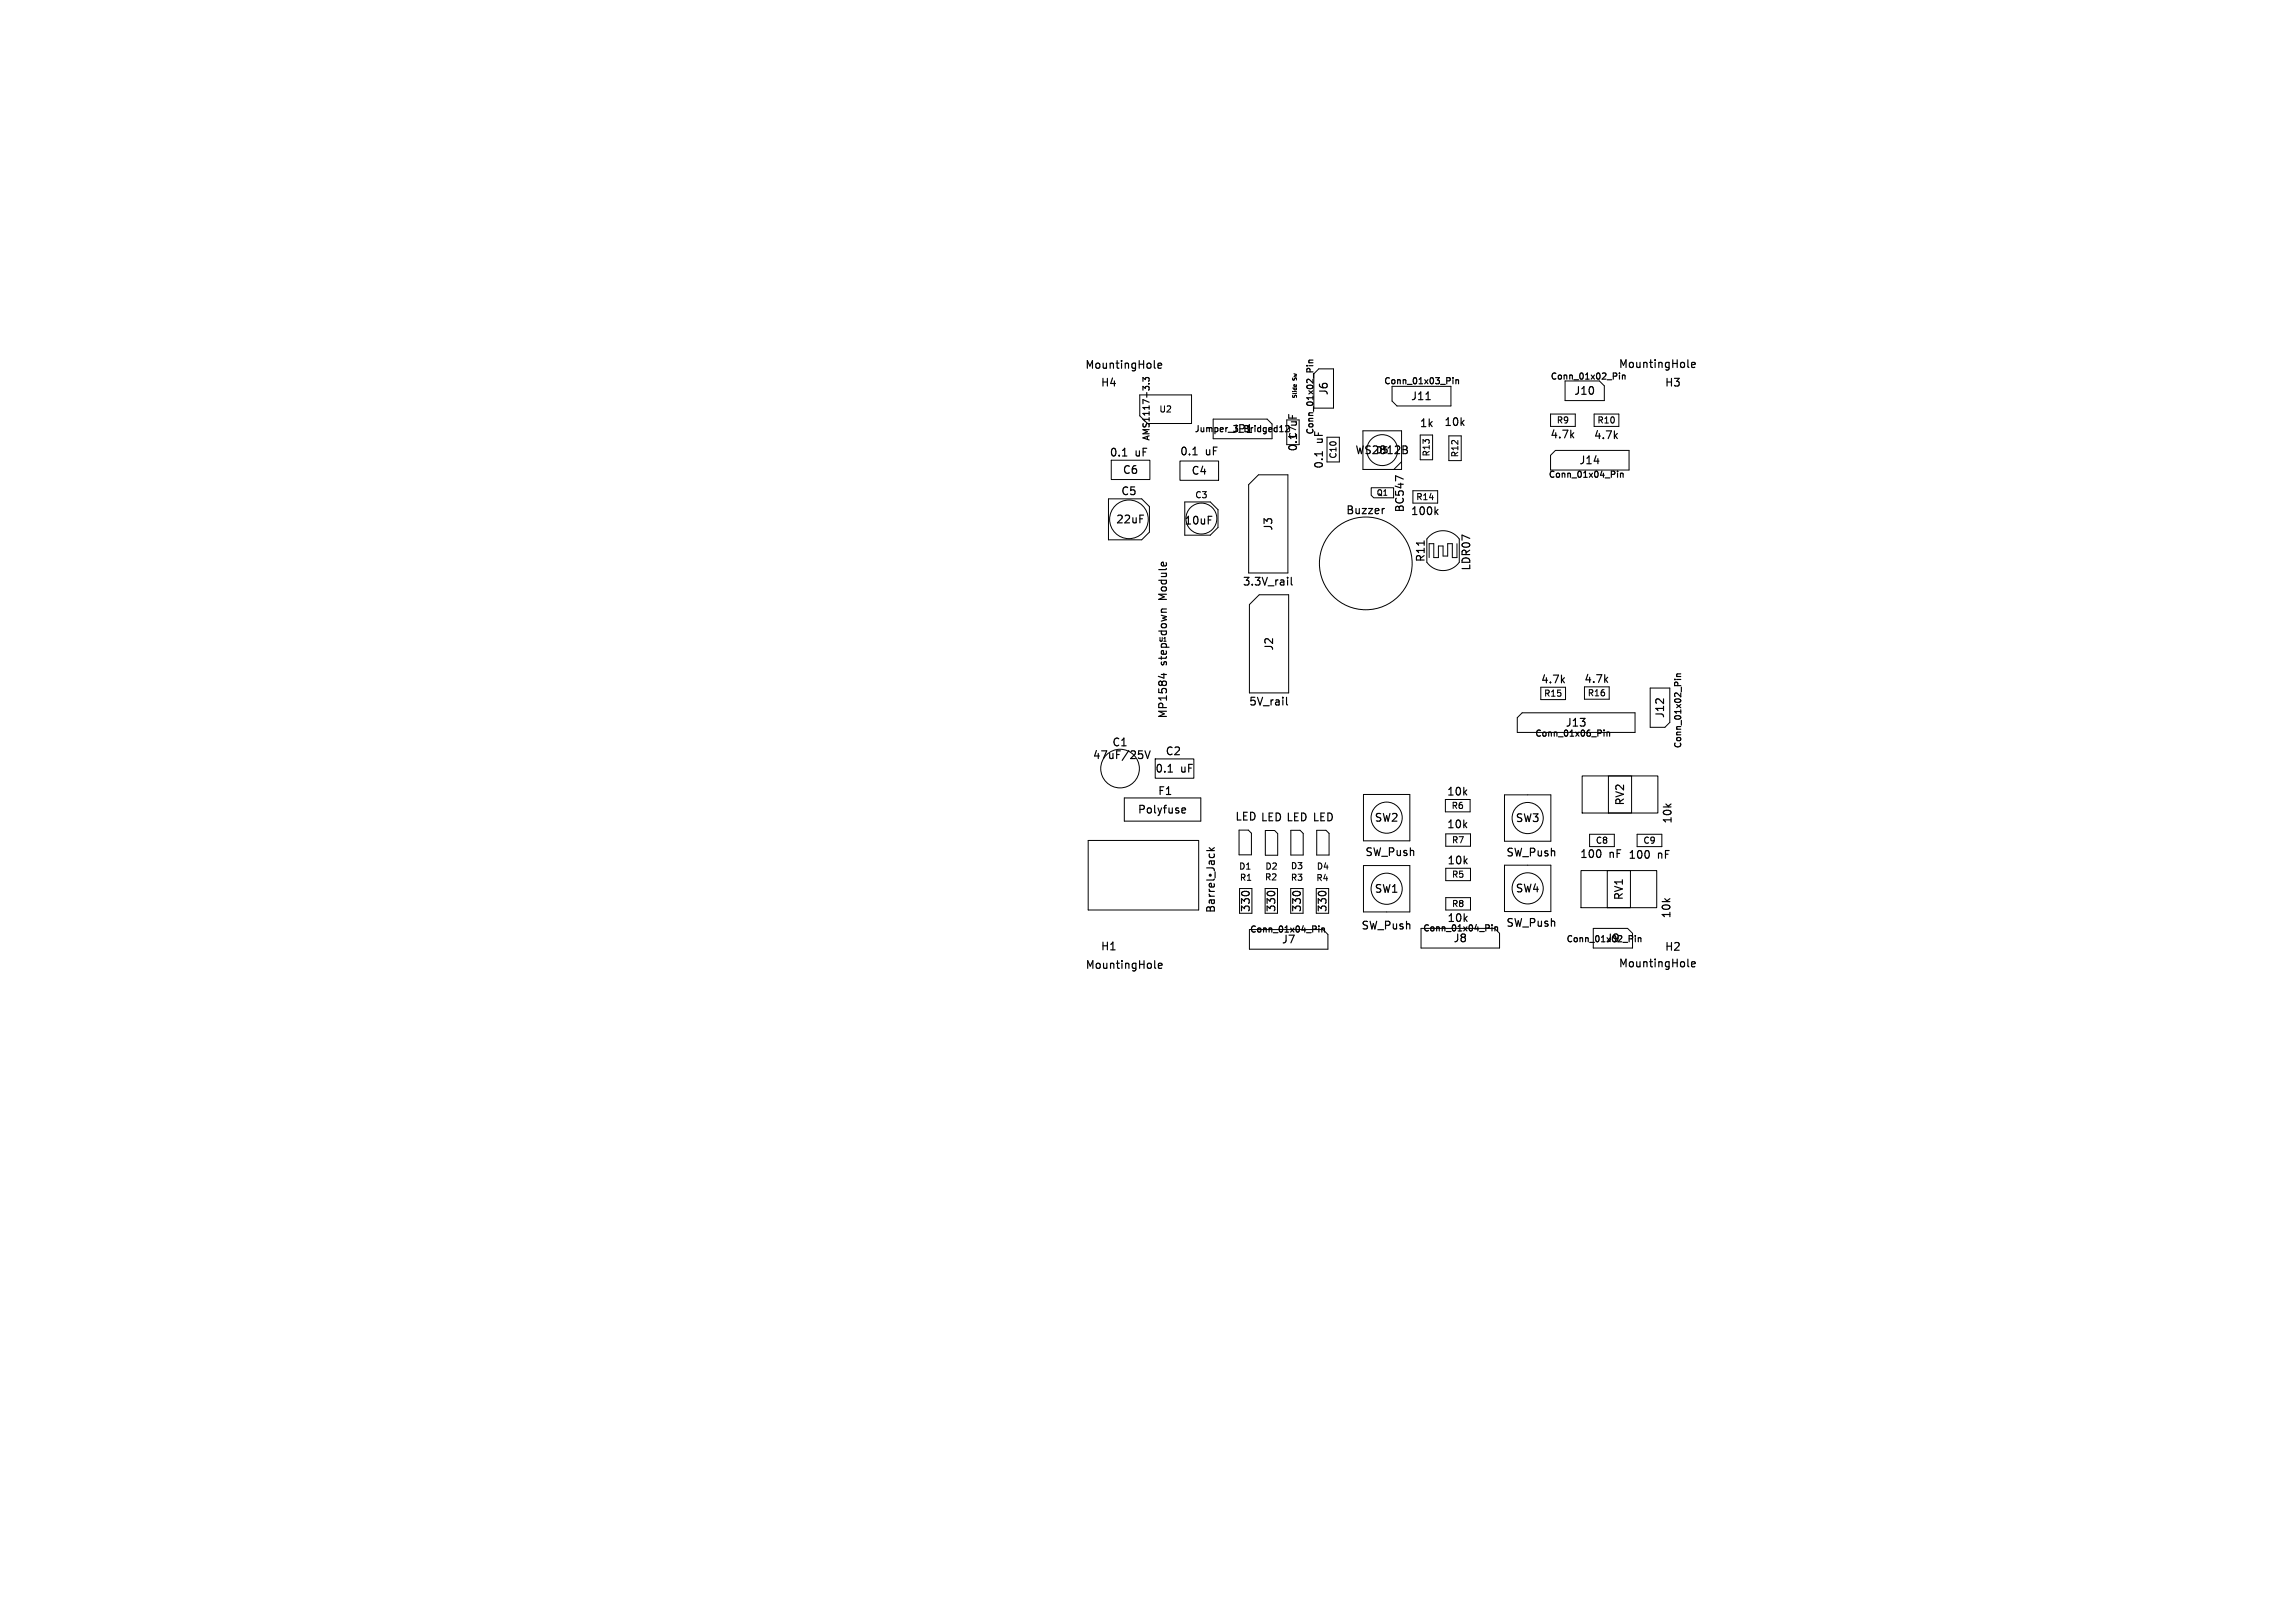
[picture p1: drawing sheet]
<svg xmlns="http://www.w3.org/2000/svg" width="297mm" height="210mm" viewBox="0 0 297 210" stroke-linecap="round" stroke-linejoin="round" font-family="sans-serif">
<defs><g id="words">
<g font-size="1.4">
<text x="140.4" y="47.9">MountingHole</text>
<text x="209.4" y="47.8">MountingHole</text>
<text x="142.4" y="50.2">H4</text>
<text x="172" y="51.3" transform="rotate(-90 172 51.3)">J6</text>
<text x="182.5" y="52">J11</text>
<text x="203.6" y="51.3">J10</text>
<text x="215.4" y="50.2">H3</text>
<text x="143.5" y="59.3">0.1</text>
<text x="146.9" y="59.3">uF</text>
<text x="152.6" y="59.1">0.1</text>
<text x="156" y="59.1">uF</text>
<text x="159.3" y="56.2">JP1</text>
<text x="168" y="58.5" transform="rotate(-90 168 58.5)">0.1</text>
<text x="168" y="55.1" transform="rotate(-90 168 55.1)">uF</text>
<text x="171.4" y="57.4" transform="rotate(-90 171.4 57.4)">uF</text>
<text x="175.3" y="59">WS2812B</text>
<text x="183.6" y="55.5">1k</text>
<text x="186.8" y="55.3">10k</text>
<text x="200.5" y="56.9">4.7k</text>
<text x="206.2" y="57">4.7k</text>
<text x="145" y="64.3">C5</text>
<text x="145.2" y="61.5">C6</text>
<text x="154.1" y="61.6">C4</text>
<text x="171.4" y="60.8" transform="rotate(-90 171.4 60.8)">0.1</text>
<text x="204.3" y="60.3">J14</text>
<text x="144.3" y="67.9">22uF</text>
<text x="153.2" y="68.1">10uF</text>
<text x="164.9" y="68.8" transform="rotate(-90 164.9 68.8)">J3</text>
<text x="174.1" y="66.7">Buzzer</text>
<text x="181.9" y="66.4" transform="rotate(-90 181.9 66.4)">BC547</text>
<text x="182.5" y="66.9">100k</text>
<text x="151.2" y="77.2" transform="rotate(-90 151.2 77.2)">Module</text>
<text x="160.7" y="76">3.3V_rail</text>
<text x="184.6" y="72.8" transform="rotate(-90 184.6 72.8)">R11</text>
<text x="190.5" y="73.9" transform="rotate(-90 190.5 73.9)">LDR07</text>
<text x="151.2" y="81.9" transform="rotate(-90 151.2 81.9)">down</text>
<text x="151.2" y="86.1" transform="rotate(-90 151.2 86.1)">step</text>
<text x="165" y="84.3" transform="rotate(-90 165 84.3)">J2</text>
<text x="199.3" y="88.6">4.7k</text>
<text x="204.9" y="88.6">4.7k</text>
<text x="151.2" y="93.1" transform="rotate(-90 151.2 93.1)">MP1584</text>
<text x="161.6" y="91.5">5V_rail</text>
<text x="202.5" y="94.2">J13</text>
<text x="215.5" y="93" transform="rotate(-90 215.5 93)">J12</text>
<text x="141.3" y="98.4">47uF/25V</text>
<text x="143.8" y="96.8">C1</text>
<text x="149.4" y="100.2">0.1</text>
<text x="150.7" y="97.9">C2</text>
<text x="152.8" y="100.2">uF</text>
<text x="147.2" y="105.5">Polyfuse</text>
<text x="149.8" y="103.1">F1</text>
<text x="159.8" y="106.4">LED LED LED LED</text>
<text x="177.8" y="106.5">SW2</text>
<text x="187.2" y="103.1">10k</text>
<text x="187.2" y="107.4">10k</text>
<text x="196.1" y="106.6">SW3</text>
<text x="210.4" y="104.3" transform="rotate(-90 210.4 104.3)">RV2</text>
<text x="216.5" y="106.7" transform="rotate(-90 216.5 106.7)">10k</text>
<text x="176.6" y="111">SW_Push</text>
<text x="187.2" y="112">10k</text>
<text x="194.8" y="111">SW_Push</text>
<text x="204.4" y="111.2">100</text>
<text x="208.3" y="111.2">nF 100</text>
<text x="214.5" y="111.3">nF</text>
<text x="157.4" y="118.2" transform="rotate(-90 157.4 118.2)">Barrel_Jack</text>
<text x="161.9" y="118.1" transform="rotate(-90 161.9 118.1)">330</text>
<text x="165.2" y="118.1" transform="rotate(-90 165.2 118.1)">330</text>
<text x="168.6" y="118.1" transform="rotate(-90 168.6 118.1)">330</text>
<text x="171.9" y="118.1" transform="rotate(-90 171.9 118.1)">330</text>
<text x="177.8" y="115.7">SW1</text>
<text x="187.2" y="119.5">10k</text>
<text x="196.1" y="115.7">SW4</text>
<text x="210.2" y="116.6" transform="rotate(-90 210.2 116.6)">RV1</text>
<text x="216.4" y="118.9" transform="rotate(-90 216.4 118.9)">10k</text>
<text x="140.4" y="125.6">MountingHole</text>
<text x="142.4" y="123.2">H1</text>
<text x="165.8" y="122.3">J7</text>
<text x="176.1" y="120.5">SW_Push</text>
<text x="188" y="122.1">J8</text>
<text x="194.8" y="120.1">SW_Push</text>
<text x="207.7" y="122.1">J9</text>
<text x="209.4" y="125.4">MountingHole</text>
<text x="215.4" y="123.2">H2</text>
</g>
<g font-size="1.1">
<text x="149.9" y="53.5">U2</text>
<text x="179" y="49.9">Conn_01x03_Pin</text>
<text x="200.6" y="49.3">Conn_01x02_Pin</text>
<text x="149" y="57.1" transform="rotate(-90 149 57.1)">AMS1117-3.3</text>
<text x="154.5" y="56.1">Jumper_3_Bridged12</text>
<text x="167.9" y="56.8" transform="rotate(-90 167.9 56.8)">C7</text>
<text x="170.2" y="56.3" transform="rotate(-90 170.2 56.3)">Conn_01x02_Pin</text>
<text x="173.1" y="59.4" transform="rotate(-90 173.1 59.4)">C10</text>
<text x="178" y="58.9">D5</text>
<text x="185.2" y="59.2" transform="rotate(-90 185.2 59.2)">R13</text>
<text x="188.9" y="59.3" transform="rotate(-90 188.9 59.3)">R12</text>
<text x="201.4" y="55">R9</text>
<text x="206.6" y="55">R10</text>
<text x="154.6" y="64.6">C3</text>
<text x="183.2" y="64.9">R14</text>
<text x="200.3" y="62">Conn_01x04_Pin</text>
<text x="198.6" y="95.5">Conn_01x06_Pin</text>
<text x="199.7" y="90.3">R15</text>
<text x="205.4" y="90.3">R16</text>
<text x="217.8" y="96.9" transform="rotate(-90 217.8 96.9)">Conn_01x02_Pin</text>
<text x="187.8" y="104.8">R6</text>
<text x="160.3" y="112.7">D1</text>
<text x="163.7" y="112.7">D2</text>
<text x="167" y="112.6">D3</text>
<text x="170.3" y="112.7">D4</text>
<text x="187.8" y="113.7">R5</text>
<text x="187.8" y="109.3">R7</text>
<text x="206.4" y="109.3">C8</text>
<text x="212.6" y="109.3">C9</text>
<text x="160.4" y="114.1">R1</text>
<text x="163.6" y="114.1">R2</text>
<text x="167" y="114.1">R3</text>
<text x="170.3" y="114.2">R4</text>
<text x="187.8" y="117.5">R8</text>
<text x="161.7" y="120.9">Conn_01x04_Pin</text>
<text x="184.1" y="120.7">Conn_01x04_Pin</text>
<text x="202.6" y="122.1">Conn_01x02_Pin</text>
</g>
<text font-size="1" x="178.1" y="64.3">Q1</text>
<g font-size=".7">
<text x="167.9" y="51.6" transform="rotate(-90 167.9 51.6)">Slide</text>
<text x="167.9" y="49.2" transform="rotate(-90 167.9 49.2)">Sw</text>
<text x="149.9" y="83.2">U1</text>
</g>
</g></defs>
<g fill="none" stroke="#000" stroke-width=".15">
<path d="M145.3 59h.5M147.9 49.3v-.4l.3 .2 .1-.2h.3l.1 .1-.1 .3M148.6 49.7h.1M149.4 46.7v.8l.1 .2M149.9 47.3l.4-.1v-.2h-.3l-.1 .1v.5h.4M154.4 58.9h.5M165.6 55.9h.5M165.6 55.3l.2-.2v.8M166.7 55.1h-.3M166.8 55.4l-.5 .5h.5M169.1 47.3h.1M169.4 47.3h.5"/>
<path d="M169.4 46.9h.5M169.9 46.6h-.5l.1 .3M171.1 58.4v.6M181.9 58.2a.27 .27 0 0 1 .3 .2 .27 .27 0 0 1-.2 .3M182 57.7l.1 .2-.1 .2M184.5 51.7h.6M188 48.9h.1M188 49.1v.6M188.4 49.1v.6M188.4 49.2h.3l.1 .5M203.4 56.3l.3 .4M203.7 56l-.4 .4"/>
<path d="M209 56.4l.3 .4M209.3 56.1l-.4 .4M209.6 48.5v.6M210 48.5v.6M210.3 48.6v.5M218.4 46.6v.8l.2 .2M218.9 47.2l.5-.1-.1-.2h-.3l-.1 .1 .1 .5h.3M147.5 66.7h.5M150.7 77.2l-.7 .4h1M156.4 66.8h.4M166.6 74.7v.1M167.1 74.7v.9l.1 .1"/>
<path d="M179.2 65.8l-.3 .1M181.6 62l-1-.4v.6M184.3 70v.6M185.8 66.2l.3 .4M186.1 65.9l-.4 .4M209.3 61h.1M209.3 61.2v.6M209.7 61.2v.6M209.7 61.3h.3l.1 .5M147.4 97.2h.4M147.8 97.6l.1 .1-.1 .4M148.2 97.2l.3 1 .3-1"/>
<path d="M150.3 87.3h.7M150.6 87.1v.7M151.2 99.9h.5M166.5 90.2v.9l.1 .1M202.2 88l.3 .4M202.5 87.7l-.4 .4M207.6 94.5h.1M207.6 94.7v.6M207.8 87.9l.3 .4M208 94.7v.6M208 94.8h.3v.5M208.1 87.6l-.4 .4"/>
<path d="M216.7 87.9h.1M217 87.9h.5M217 87.5h.5M217.5 87.2h-.5l.1 .3M152.9 104.9l.5-.1v-.2l-.3-.1-.2 .2 .1 .5h.4M156.2 110.1h1M156.5 109.7l.4 .4M157.2 109.7l-.4 .3M160.9 115.4h.6M164.2 115.4h.6M167.5 115.4h.6M170.7 119.8v.1"/>
<path d="M170.8 115.4h.6M193.1 119.7h.1M193.1 119.9v.6M193.5 119.9v.6M207.1 110.1v.7M213.4 110.2v.7M149.4 124.3v.9l.2 .1M149.9 125l.5-.1-.1-.2-.2-.1-.2 .2 .1 .5h.3M170.7 120.1v.5M171.1 120.1v.5M171.1 120.2l.3-.1v.5M193.5 120h.3v.5"/>
<path d="M211.6 121.1h.1M211.6 121.3v.6M212 121.3v.6M212 121.4h.3l.1 .5M218.4 124.1v.9l.2 .1M218.9 124.8l.5-.1-.1-.2-.3-.1-.1 .2 .1 .5h.3"/>
</g>
<g fill="none" stroke="#000" stroke-width=".13">
<path d="M143.8 59.6h5v2.5h-5zM147.5 51.1h6.7v3.7h-5.7l-1-1zM152.7 59.7h5v2.5h-5zM157 54.2h7l.6 .7v1.9h-7.6zM166.5 54.3h1.6v3.2h-1.6zM167.5 49.9l.1-.1v.2M167.8 49.8v.1M170.7 47.7h1.9v5.1h-2.6v-4.4M171.7 56.6h1.6v3.2h-1.6zM176.4 55.7h5v5h-5zM180.1 50h7.7v2.5h-7l-.7-.6zM181.4 59.7l-1 1"/>
<path d="M183.8 56.3h1.6v3.2h-1.6zM187.5 56.4h1.6v3.2h-1.6zM200.7 53.6h3.2v1.6h-3.2zM201.3 58.3h9.5v2.5h-10.1v-1.9zM202.5 49.3h4.5l.6 .6v1.9h-5.1zM206.3 53.6h3.2v1.6h-3.2zM143.4 64.6h4.4l.9 1v3.3l-.9 1h-4.4zM153.3 65h3.3l1 1v2.3l-1 1h-3.3zM161.6 62.7l1.3-1.3h3.8v12.7h-5.1zM161.7 78.2l1.3-1.2h3.8v12.7h-5.1zM177.4 63.1h2.9v1.3h-2.5l-.4-.3zM182.8 63.5h3.2v1.6h-3.2z"/>
<path d="M184.9 69.4a2.58 2.58 0 0 1 4 .4v2.9a2.58 2.58 0 0 1-4.3 .1l.1-3.1zM184.9 70.4h.6v1.8h.6v-1.5h.7v1.3h.5v-1.6h.6v1.8h.6v-1.8M149.5 98.2h5v2.5h-5zM150.6 83h.3M196.4 92.9l.6-.7h14.6v2.6h-15.2zM199.4 88.9h3.2v1.6h-3.2zM205 88.9h3.2v1.6h-3.2zM213.6 89h2.5v4.5l-.6 .6h-1.9zM140.8 108.8h14.3v9h-14.3zM145.5 103.3h9.9v3h-9.9zM160.3 107.4h1.2l.5 .4v2.8h-1.7zM160.4 115h1.6v3.2h-1.6z"/>
<path d="M163.7 115h1.6v3.2h-1.6zM163.7 107.5h1.2l.4 .4v2.8h-1.6zM167 115h1.6v3.2h-1.6zM167.1 107.4h1.1l.5 .4v2.8h-1.6zM170.3 115h1.6v3.2h-1.6zM170.4 107.4h1.2l.4 .4v2.8h-1.6zM176.5 112h6v6h-6zM176.5 102.8h6v6h-6zM187.1 103.5h3.2v1.6h-3.2zM187.1 116.2h3.2v1.6h-3.2zM187.1 112.4h3.2v1.6h-3.2zM187.1 107.9h3.2v1.6h-3.2z"/>
<path d="M194.7 112h6v6h-6zM194.7 102.9h6v6h-6zM204.6 112.7h9.8v4.8h-9.8zM204.7 100.4h9.9v4.8h-9.9zM205.7 108h3.2v1.6h-3.2zM208 112.7h3v4.8h-3zM208.2 100.4h2.9v4.8h-2.9zM211.9 108h3.2v1.6h-3.2zM161.7 120.3h9.5l.6 .6v1.9h-10.1zM183.9 120.1h9.5l.7 .7v1.9h-10.2zM206.2 120.1h4.4l.7 .7v1.9h-5.1z"/>
<circle cx="178.9" cy="58.2" r="2"/>
<circle cx="146.1" cy="67.2" r="2.5"/>
<circle cx="155.5" cy="67.1" r="2"/>
<circle cx="176.7" cy="72.9" r="6"/>
<circle cx="144.9" cy="99.4" r="2.5"/>
<circle cx="179.4" cy="115" r="2.02"/>
<circle cx="179.5" cy="105.8" r="2.02"/>
<circle cx="197.7" cy="114.9" r="2.02"/>
<circle cx="197.7" cy="105.9" r="2.02"/>
</g>
<use href="#words"/>
</svg>
